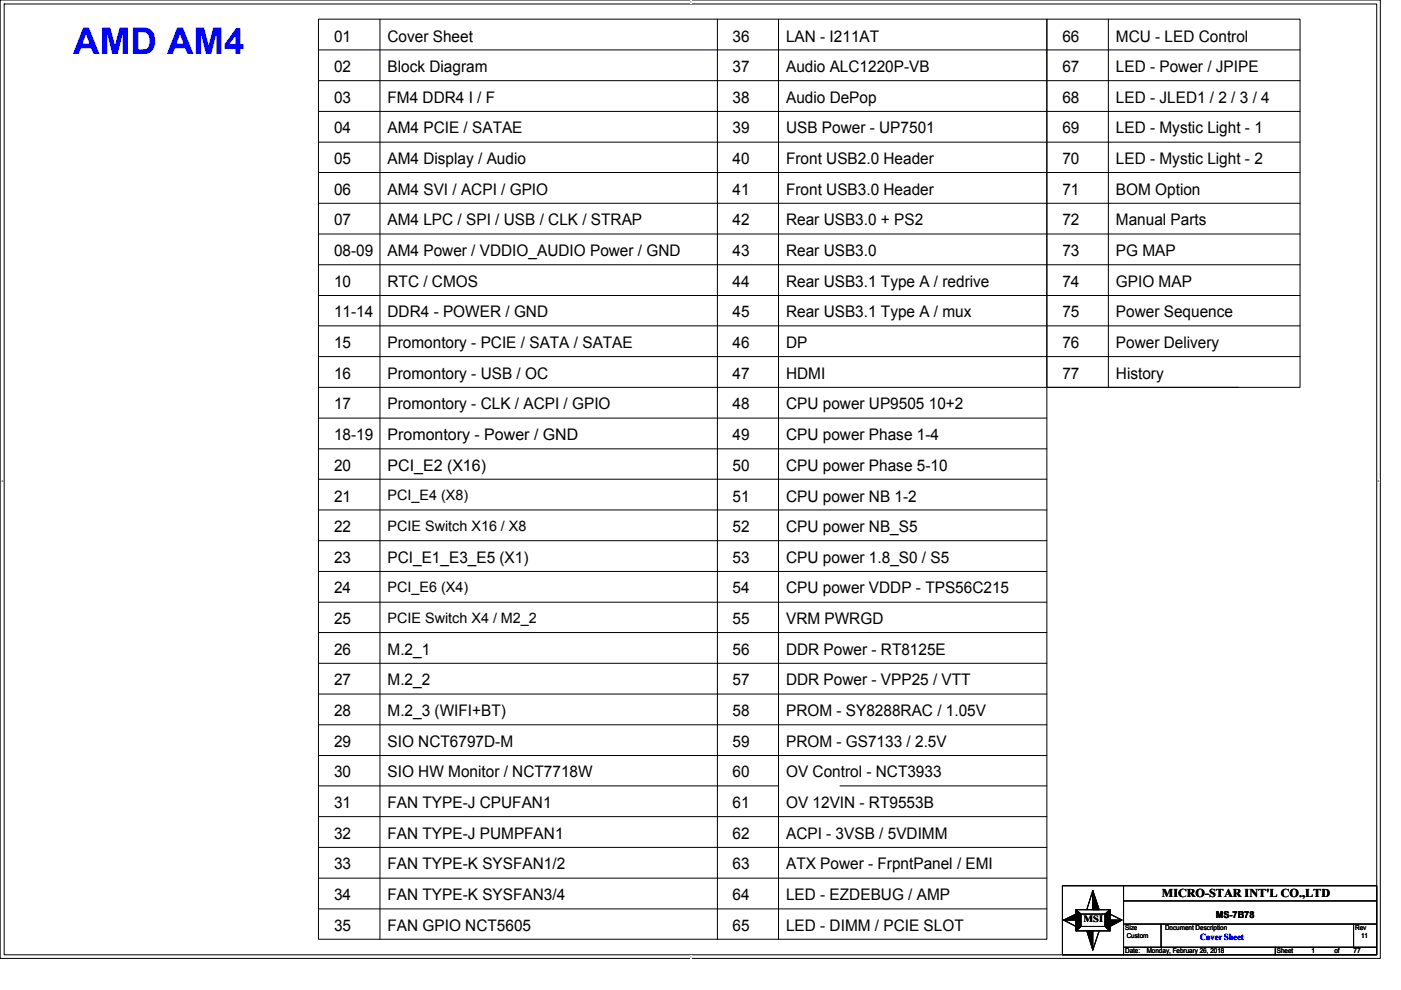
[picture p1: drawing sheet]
<svg xmlns="http://www.w3.org/2000/svg" width="297mm" height="210mm" viewBox="0 0 297 210" stroke-linecap="round" stroke-linejoin="round" font-family="sans-serif">
<defs><g id="words">
<text font-size="7.8" fill="#00f" x="15.5" y="11.3">AMD AM4</text>
<g font-size="3.4">
<text x="70.8" y="8.8">01</text>
<text x="82.2" y="8.8">Cover Sheet</text>
<text x="155.3" y="8.8">36</text>
<text x="166.7" y="8.8">LAN - I211AT</text>
<text x="225.3" y="8.8">66</text>
<text x="236.6" y="8.8">MCU - LED Control</text>
<text x="70.8" y="15.2">02</text>
<text x="82.2" y="15.2">Block Diagram</text>
<text x="155.3" y="15.2">37</text>
<text x="166.7" y="15.2">Audio ALC1220P-VB</text>
<text x="225.3" y="15.2">67</text>
<text x="236.6" y="15.2">LED - Power / JPIPE</text>
<text x="70.8" y="21.8">03</text>
<text x="82.2" y="21.8">FM4 DDR4 I / F</text>
<text x="155.3" y="21.8">38</text>
<text x="166.7" y="21.8">Audio DePop</text>
<text x="225.3" y="21.8">68</text>
<text x="236.6" y="21.8">LED - JLED1 / 2 / 3 / 4</text>
<text x="70.8" y="28.3">04</text>
<text x="82.2" y="28.3">AM4 PCIE / SATAE</text>
<text x="155.3" y="28.3">39</text>
<text x="166.7" y="28.3">USB Power - UP7501</text>
<text x="225.3" y="28.3">69</text>
<text x="236.6" y="28.3">LED - Mystic Light - 1</text>
<text x="70.8" y="34.8">05</text>
<text x="82.2" y="34.8">AM4 Display / Audio</text>
<text x="155.3" y="34.8">40</text>
<text x="166.7" y="34.8">Front USB2.0 Header</text>
<text x="225.3" y="34.8">70</text>
<text x="236.6" y="34.8">LED - Mystic Light - 2</text>
<text x="70.8" y="41.3">06</text>
<text x="82.2" y="41.3">AM4 SVI / ACPI / GPIO</text>
<text x="155.3" y="41.3">41</text>
<text x="166.7" y="41.3">Front USB3.0 Header</text>
<text x="225.3" y="41.3">71</text>
<text x="236.6" y="41.3">BOM Option</text>
<text x="70.8" y="47.8">07</text>
<text x="82.2" y="47.8">AM4 LPC / SPI / USB / CLK / STRAP</text>
<text x="155.3" y="47.8">42</text>
<text x="166.7" y="47.8">Rear USB3.0 + PS2</text>
<text x="225.3" y="47.8">72</text>
<text x="236.6" y="47.8">Manual Parts</text>
<text x="70.8" y="54.3">08-09</text>
<text x="82.2" y="54.3">AM4 Power / VDDIO_AUDIO Power / GND</text>
<text x="155.3" y="54.3">43</text>
<text x="166.7" y="54.3">Rear USB3.0</text>
<text x="225.3" y="54.3">73</text>
<text x="236.6" y="54.3">PG MAP</text>
<text x="70.8" y="60.8">10</text>
<text x="82.2" y="60.8">RTC / CMOS</text>
<text x="155.3" y="60.8">44</text>
<text x="166.7" y="60.8">Rear USB3.1 Type A / redrive</text>
<text x="225.3" y="60.8">74</text>
<text x="236.6" y="60.8">GPIO MAP</text>
<text x="70.8" y="67.3">11-14</text>
<text x="82.2" y="67.3">DDR4 - POWER / GND</text>
<text x="155.3" y="67.3">45</text>
<text x="166.7" y="67.3">Rear USB3.1 Type A / mux</text>
<text x="225.3" y="67.3">75</text>
<text x="236.6" y="67.3">Power Sequence</text>
<text x="70.8" y="73.8">15</text>
<text x="82.2" y="73.8">Promontory - PCIE / SATA / SATAE</text>
<text x="155.3" y="73.8">46</text>
<text x="166.7" y="73.8">DP</text>
<text x="225.3" y="73.8">76</text>
<text x="236.6" y="73.8">Power Delivery</text>
<text x="70.8" y="80.3">16</text>
<text x="82.2" y="80.3">Promontory - USB / OC</text>
<text x="155.3" y="80.3">47</text>
<text x="166.7" y="80.3">HDMI</text>
<text x="225.3" y="80.3">77</text>
<text x="236.6" y="80.3">History</text>
<text x="70.8" y="86.8">17</text>
<text x="82.2" y="86.8">Promontory - CLK / ACPI / GPIO</text>
<text x="155.3" y="86.8">48</text>
<text x="166.7" y="86.8">CPU power UP9505 10+2</text>
<text x="70.8" y="93.3">18-19</text>
<text x="82.2" y="93.3">Promontory - Power / GND</text>
<text x="155.3" y="93.3">49</text>
<text x="166.7" y="93.3">CPU power Phase 1-4</text>
<text x="70.8" y="99.8">20</text>
<text x="82.2" y="99.8">PCI_E2 (X16)</text>
<text x="155.3" y="99.8">50</text>
<text x="166.7" y="99.8">CPU power Phase 5-10</text>
<text x="70.8" y="106.3">21</text>
<text x="155.3" y="106.3">51</text>
<text x="166.7" y="106.3">CPU power NB 1-2</text>
<text x="70.8" y="112.8">22</text>
<text x="155.3" y="112.8">52</text>
<text x="166.7" y="112.8">CPU power NB_S5</text>
<text x="70.8" y="119.3">23</text>
<text x="82.2" y="119.3">PCI_E1_E3_E5 (X1)</text>
<text x="155.3" y="119.3">53</text>
<text x="166.7" y="119.3">CPU power 1.8_S0 / S5</text>
<text x="70.8" y="125.8">24</text>
<text x="155.3" y="125.8">54</text>
<text x="166.7" y="125.8">CPU power VDDP - TPS56C215</text>
<text x="70.8" y="132.3">25</text>
<text x="155.3" y="132.3">55</text>
<text x="166.7" y="132.3">VRM PWRGD</text>
<text x="70.8" y="138.9">26</text>
<text x="82.2" y="138.9">M.2_1</text>
<text x="155.3" y="138.9">56</text>
<text x="166.7" y="138.9">DDR Power - RT8125E</text>
<text x="70.8" y="145.3">27</text>
<text x="82.2" y="145.3">M.2_2</text>
<text x="155.3" y="145.3">57</text>
<text x="166.7" y="145.3">DDR Power - VPP25 / VTT</text>
<text x="70.8" y="151.8">28</text>
<text x="82.2" y="151.8">M.2_3 (WIFI+BT)</text>
<text x="155.3" y="151.8">58</text>
<text x="166.7" y="151.8">PROM - SY8288RAC / 1.05V</text>
<text x="70.8" y="158.3">29</text>
<text x="82.2" y="158.3">SIO NCT6797D-M</text>
<text x="155.3" y="158.3">59</text>
<text x="166.7" y="158.3">PROM - GS7133 / 2.5V</text>
<text x="70.8" y="164.8">30</text>
<text x="82.2" y="164.8">SIO HW Monitor / NCT7718W</text>
<text x="155.3" y="164.8">60</text>
<text x="166.7" y="164.8">OV Control - NCT3933</text>
<text x="70.8" y="171.4">31</text>
<text x="82.2" y="171.4">FAN TYPE-J CPUFAN1</text>
<text x="155.3" y="171.4">61</text>
<text x="166.7" y="171.4">OV 12VIN - RT9553B</text>
<text x="70.8" y="177.8">32</text>
<text x="82.2" y="177.8">FAN TYPE-J PUMPFAN1</text>
<text x="155.3" y="177.8">62</text>
<text x="166.7" y="177.8">ACPI - 3VSB / 5VDIMM</text>
<text x="70.8" y="184.3">33</text>
<text x="82.2" y="184.3">FAN TYPE-K SYSFAN1/2</text>
<text x="155.3" y="184.3">63</text>
<text x="166.7" y="184.3">ATX Power - FrpntPanel / EMI</text>
<text x="70.8" y="190.8">34</text>
<text x="82.2" y="190.8">FAN TYPE-K SYSFAN3/4</text>
<text x="155.3" y="190.8">64</text>
<text x="166.7" y="190.8">LED - EZDEBUG / AMP</text>
<text x="70.8" y="197.4">35</text>
<text x="82.2" y="197.4">FAN GPIO NCT5605</text>
<text x="155.3" y="197.4">65</text>
<text x="166.7" y="197.4">LED - DIMM / PCIE SLOT</text>
</g>
<g font-size="3">
<text x="82.2" y="106.1">PCI_E4 (X8)</text>
<text x="82.2" y="112.5">PCIE Switch X16 / X8</text>
<text x="82.2" y="125.6">PCI_E6 (X4)</text>
<text x="82.2" y="132.1">PCIE Switch X4 / M2_2</text>
</g>
<text font-size="2.5" x="246.3" y="190.2">MICRO-STAR INT'L CO.,LTD</text>
<g font-size="2">
<text x="229.7" y="195.6">MSI</text>
<text x="257.8" y="194.6">MS-7B78</text>
</g>
<text font-size="1.9" fill="#00f" x="254.5" y="199.2">Cover Sheet</text>
<g font-size="1.4">
<text x="238.5" y="197.2">Size</text>
<text x="247" y="197.2">Document Description</text>
<text x="287.3" y="197.2">Rev</text>
<text x="238.5" y="202.1">Date:</text>
<text x="238.9" y="198.8">Custom</text>
<text x="243.1" y="202.1">Monday, February 26, 2018</text>
<text x="270.7" y="202.1">Sheet</text>
<text x="278.1" y="202.1">1</text>
<text x="282.9" y="202.1">of</text>
<text x="287" y="202.1">77</text>
<text x="288.6" y="198.8">11</text>
</g>
<g font-size=".6">
<text x="146.3" y=".6">1</text>
<text x=".3" y="102.1">A</text>
<text x="292.1" y="102.1">A</text>
<text x="146.3" y="203">1</text>
</g>
</g></defs>
<path d="M0 0h292.7v203.2h-292.7zM.9 .8h291v201.6h-291z" fill="none" stroke="#000" stroke-width=".21"/>
<g fill="#fff">
<path d="M146.3 .1h.4v.7h-.4z"/>
<path d="M146.3 202.5h.4v.7h-.4z"/>
<path d="M.3 101.6h.4v.7h-.4z"/>
<path d="M292.1 101.6h.5v.7h-.5z"/>
</g>
<g fill="none" stroke="#000" stroke-width=".21">
<path d="M67.5 17.1h208.1M67.5 10.6h208.1M67.5 4.1h97.6v195h-97.6zM80.6 4.1v195M152.1 4.1v195M165.1 4.1h56.9v195h-56.9zM222 4.1h53.6v78h-53.6zM235 4.1v78M67.5 30.1h208.1M67.5 23.6h208.1M67.5 36.6h208.1M67.5 56.1h208.1"/>
<path d="M67.5 49.6h208.1M67.5 43.1h208.1M67.5 75.6h208.1M67.5 69.1h208.1M67.5 62.7h208.1M67.5 95.2h154.5M67.5 88.6h154.5M67.5 82.1h195.1M67.5 114.6h154.5M67.5 108.1h154.5M67.5 101.6h154.5M67.5 121.2h154.5"/>
<path d="M67.5 127.7h154.5M67.5 134.1h154.5M67.5 147.2h154.5M67.5 153.7h154.5M67.5 140.6h154.5M67.5 160.2h154.5M67.5 166.6h97.6M67.5 179.7h154.5M67.5 173.1h154.5M178.1 166.6h43.9M67.5 186.2h154.5M67.5 192.7h154.5"/>
<path d="M225.3 187.8h66.6v14.6h-66.6zM225.5 195.1l2.6 1.3M225.5 195.1l2.6-1.3v1.3zM228.1 192.9h7.2v4.5h-7.2zM228.1 192.9l1.1 .9v2.6l-1.1 1zM228.1 192.9l1.1 .9M229.2 193.8h5.1v2.6h-5.1zM229.2 196.4l-1.1 1M230.4 197.4h1.3v4zM231.7 188.8l1.3 4.1h-1.3zM231.7 188.8l-1.3 4.1M233 197.4l-1.3 4"/>
<path d="M234.3 193.8l1-.9v4.5l-1-1zM234.3 196.4l1 1M235.3 192.9l-1 .9M235.3 195.1h2.6l-2.6 1.3zM235.3 193.8l2.6 1.3M238.2 191h53.7M238.2 187.8v14.6M238.2 195.9h53.7M246.2 195.9v4.9M287 195.9v4.9M238.2 200.8h53.7M270.4 200.8v1.6"/>
</g>
<g fill="#000">
<path d="M225.5 195.1l2.6-1.3v1.3zM231.7 188.8l1.3 4.1h-1.3zM235.3 195.1h2.6l-2.6 1.3zM230.4 197.4h1.3v4z"/>
<path d="M228.1 192.9l1.1 .9v2.6l-1.1 1z" fill-rule="evenodd"/>
<path d="M228.1 192.9l1.1 .9v2.6l-1.1 1z" fill-rule="evenodd"/>
<path d="M228.1 192.9l1.1 .9v2.6l-1.1 1z" fill-rule="evenodd"/>
<path d="M234.3 193.8l1-.9v4.5l-1-1z" fill-rule="evenodd"/>
<path d="M234.3 193.8l1-.9v4.5l-1-1z" fill-rule="evenodd"/>
<path d="M234.3 193.8l1-.9v4.5l-1-1z" fill-rule="evenodd"/>
</g>
<use href="#words"/>
</svg>
